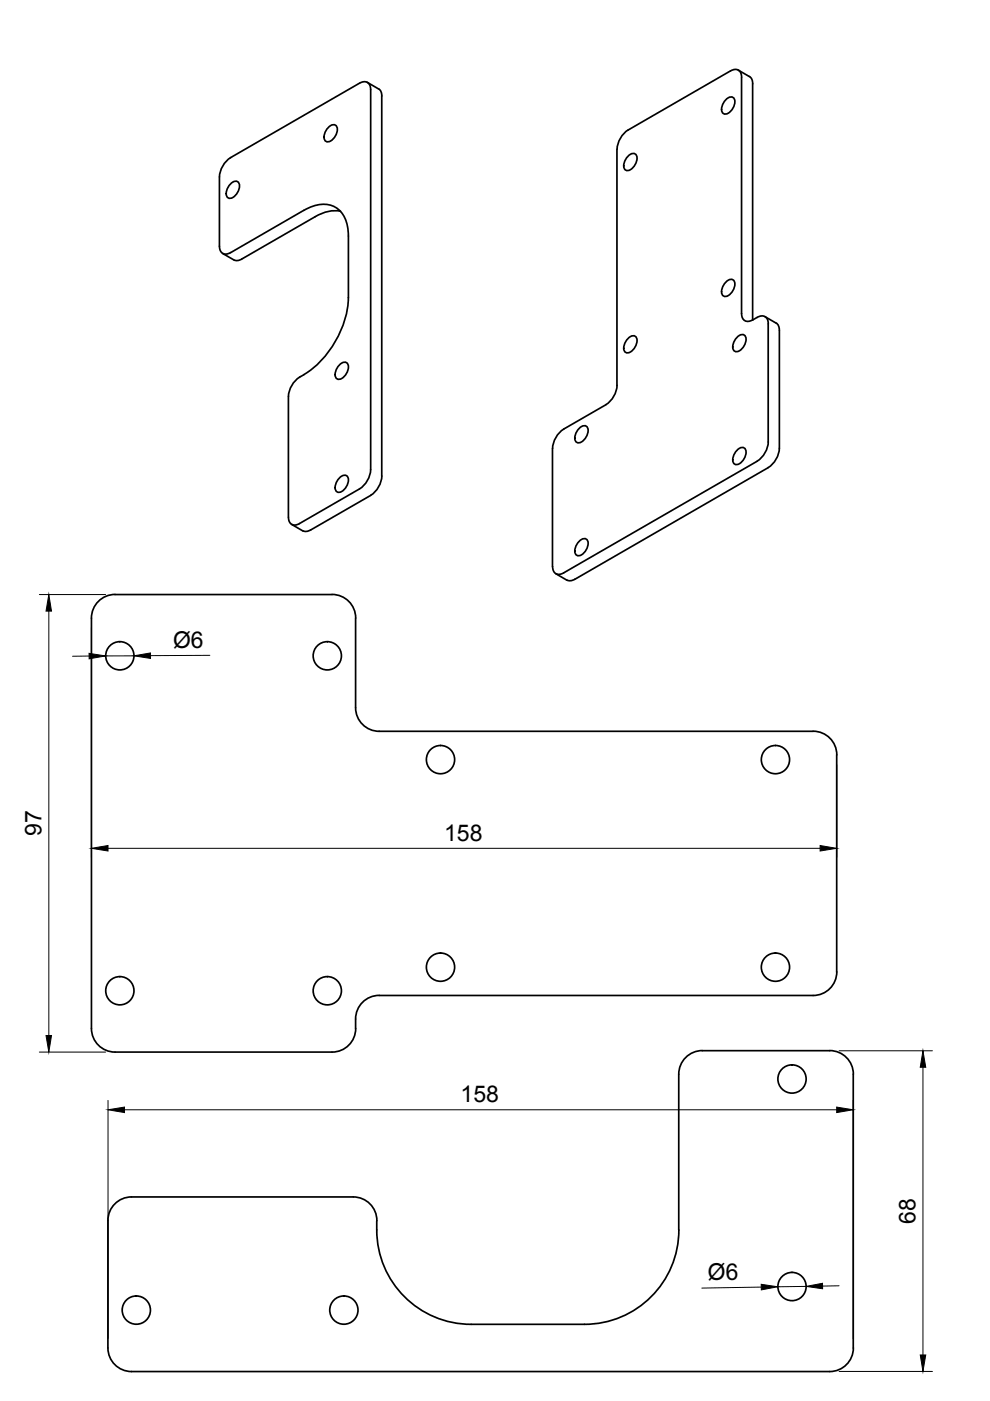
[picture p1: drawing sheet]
<svg xmlns="http://www.w3.org/2000/svg" width="210mm" height="297mm" viewBox="0 0 210 297" stroke-linecap="round" stroke-linejoin="round" font-family="sans-serif">
<defs><g id="words">
<g font-size="4.9">
<text x="36.7" y="137.3">Ø6</text>
<text x="8.8" y="177.3" transform="rotate(-90 8.8 177.3)">97</text>
<text x="94.1" y="178.3">158</text>
<text x="97.7" y="233.8">158</text>
<text x="194.1" y="259.5" transform="rotate(-90 194.1 259.5)">68</text>
<text x="150.1" y="271.4" transform="rotate(-1 150.1 271.4)">Ø6</text>
</g>
</g></defs>
<!-- layer: Visible -->
<g fill="none" stroke="#000" stroke-width=".36">
<path d="M77.9 17.5l2.3 1.3M78.6 19a1.43 1.43 0 0 0-.7-1.5 1.43 1.43 0 0 0-1.7 .1l-27.3 15.8a5.3 5.3 0 0 0-2.4 4.1v14.7a1.43 1.43 0 0 0 .7 1.5 1.43 1.43 0 0 0 1.7-.1M78.6 19v80.6a5.2 5.2 0 0 1-2.4 4.1l-12.7 7.3a1.44 1.44 0 0 1-1.7 .2 1.44 1.44 0 0 1-.6-1.5v-25.6a5.4 5.4 0 0 1 3.2-4.7M80.3 18.8l.4 .5 .3 1-.1 80.7M156.5 14.9l2.6 1.5 .4 .6 .1 .7v50.1M157.2 16.4v50.1a1.43 1.43 0 0 0 .7 1.5 1.43 1.43 0 0 0 1.7-.2M157.2 16.4a1.43 1.43 0 0 0-.6-1.5 1.43 1.43 0 0 0-1.7 .1l-21.7 12.6a5.2 5.2 0 0 0-2.4 4v50.1a5.2 5.2 0 0 1-2.3 4.1l-9 5.2a5.3 5.3 0 0 0-2.3 4.1M49 38.9a1 1 0 0 1 1.4-.4 1 1 0 0 1 .3 1.4l-.3 .9a1.63 1.63 0 0 1-2.2 1.1 2.4 2.4 0 0 1 .8-3zM69.7 26.9a1 1 0 0 1 1.4-.4 1 1 0 0 1 .4 1.4l-.4 .9a1.63 1.63 0 0 1-2.1 1.1 2.4 2.4 0 0 1 .7-3zM133.3 33a1 1 0 0 1 1.4-.4 1 1 0 0 1 .3 1.4l-.3 .9a1.63 1.63 0 0 1-2.2 1.1 2.4 2.4 0 0 1 .8-3zM154 21a1 1 0 0 1 1.4-.4 1 1 0 0 1 .4 1.4l-.4 .9a1.63 1.63 0 0 1-2.1 1.1 2.4 2.4 0 0 1 .7-3zM47.2 53.7l2.4 1.4"/>
<path d="M48.9 53.6l15.5-9a6.5 6.5 0 0 1 7.1-.4 6.9 6.9 0 0 1 2.4 5.8v13.1M72.2 44.8a7.6 7.6 0 0 0-5.4 1.1l-15.6 9-1 .4-.6-.2M154 59.7a1 1 0 0 1 1.4-.4 1 1 0 0 1 .4 1.4l-.4 .9a1.63 1.63 0 0 1-2.1 1.1 2.4 2.4 0 0 1 .7-3zM72.1 77.3a1 1 0 0 1 1.4-.4 1 1 0 0 1 .3 1.4l-.3 .9a1.63 1.63 0 0 1-2.2 1 2.4 2.4 0 0 1 .8-2.9zM73.9 63.1a20.8 20.8 0 0 1-9.5 16.3M133.3 71.6a1 1 0 0 1 1.4-.3 1 1 0 0 1 .3 1.3l-.3 1a1.63 1.63 0 0 1-2.2 1 2.4 2.4 0 0 1 .8-3zM156.4 71.4a1 1 0 0 1 1.4-.4 1 1 0 0 1 .3 1.4l-.3 .9a1.63 1.63 0 0 1-2.2 1.1 2.4 2.4 0 0 1 .8-3zM159.6 67.8a2.42 2.42 0 0 1 2.8-.5l.4 .8 .1 .6M162.2 67.1l2.6 1.6 .3 .5 .1 .8M162.9 68.7v25a5.3 5.3 0 0 1-2.4 4.1l-41 23.7a1.43 1.43 0 0 1-1.6 .1 1.43 1.43 0 0 1-.7-1.5l-.1-25M165.2 70v25.1M122.9 90.7a1 1 0 0 1 1.4-.4 1 1 0 0 1 .3 1.4l-.3 .9a1.63 1.63 0 0 1-2.2 1.1 2.4 2.4 0 0 1 .8-3z"/>
<path d="M156.4 95.3a1 1 0 0 1 1.4-.3 1 1 0 0 1 .3 1.3l-.3 1a1.63 1.63 0 0 1-2.2 1 2.4 2.4 0 0 1 .8-3zM162.9 99.2l-41 23.6-1.1 .3-.6-.1M165.2 95a5.2 5.2 0 0 1-2.3 4.1M72.1 101.2a1 1 0 0 1 1.4-.4 1 1 0 0 1 .3 1.4l-.3 .9a1.63 1.63 0 0 1-2.2 1.1 2.4 2.4 0 0 1 .8-3zM78.6 105l-13.1 7.5-1 .1-2.7-1.4M81 100.9a5.2 5.2 0 0 1-2.4 4.1M122.9 114.7a1 1 0 0 1 1.4-.4 1 1 0 0 1 .3 1.4l-.3 .9a1.63 1.63 0 0 1-2.2 1 2.4 2.4 0 0 1 .8-2.9zM75.4 131v19a5 5 0 0 0 5 5.1l92-.1a5 5 0 0 1 5 5v46.1M75.4 131a5 5 0 0 0-5-4.9l-46-.1a5 5 0 0 0-5 5v87.1a5 5 0 0 0 5 5h46a5 5 0 0 0 5-5M117.8 121.6l2.4 1.4M80.4 211a5 5 0 0 0-5 5v2.1M177.4 206.1a5 5 0 0 1-5 5h-92"/>
<path d="M148.9 222.8h27M148.9 222.7a5 5 0 0 0-5 5.1v33a20 20 0 0 1-20 20h-24M175.9 222.7a5 5 0 0 1 5 5.1v58a5 5 0 0 1-5 5h-148a5 5 0 0 1-5-5v-27a5 5 0 0 1 5-5h47a5 5 0 0 1 5 5 20.2 20.2 0 0 0 20 22"/>
<circle cx="25.4" cy="139" r="3"/>
<circle cx="69.4" cy="139" r="3"/>
<circle cx="93.4" cy="161.1" r="3"/>
<circle cx="164.4" cy="161.1" r="3"/>
<circle cx="25.4" cy="210.1" r="3"/>
<circle cx="69.4" cy="210.1" r="3"/>
<circle cx="93.4" cy="205.1" r="3"/>
<circle cx="164.4" cy="205.1" r="3"/>
<circle cx="167.9" cy="228.8" r="3"/>
<circle cx="28.9" cy="277.8" r="3"/>
<circle cx="72.9" cy="277.8" r="3"/>
<circle cx="167.9" cy="272.8" r="3"/>
</g>
<!-- layer: Dimensions -->
<g fill="none" stroke="#000" stroke-width=".21">
<path d="M8.3 126.1h14.1M10.4 129.6v89.9M18.9 139.1h-3.5M19.4 133.1v48.7M28.4 139.1h-6M44.5 138.9l-12.6 .1M22.9 179.9h151M177.4 162.1v19.7M8.3 223.1h14.1M22.9 233.3v50.5M26.4 235.3h151M177.9 222.8h19.8"/>
<path d="M180.9 233.3v50.5M195.7 226.3v61M161.4 272.9l-12.6 .2M170.9 272.7l-6 .1M177.9 272.6l-3.5 .1M177.9 290.8h19.8"/>
</g>
<path d="M10.4 126.1l.5 3.5h-1.1zM18.9 138.5l3.5 .6-3.5 .6zM28.4 139.1l3.5-.7v1.2zM19.4 179.9l3.5-.6v1.1zM173.9 179.3l3.5 .6-3.5 .5zM9.8 219.5h1.1l-.5 3.6zM22.9 235.3l3.5-.6v1.2zM177.4 234.7l3.5 .6-3.5 .6zM195.7 222.8l.6 3.5h-1.2zM161.4 272.3l3.5 .5-3.5 .7zM170.9 272.7l3.5-.6v1.1zM195.1 287.3h1.2l-.6 3.5z" fill="#000" stroke="#000" stroke-width=".21"/>
<use href="#words"/>
</svg>
